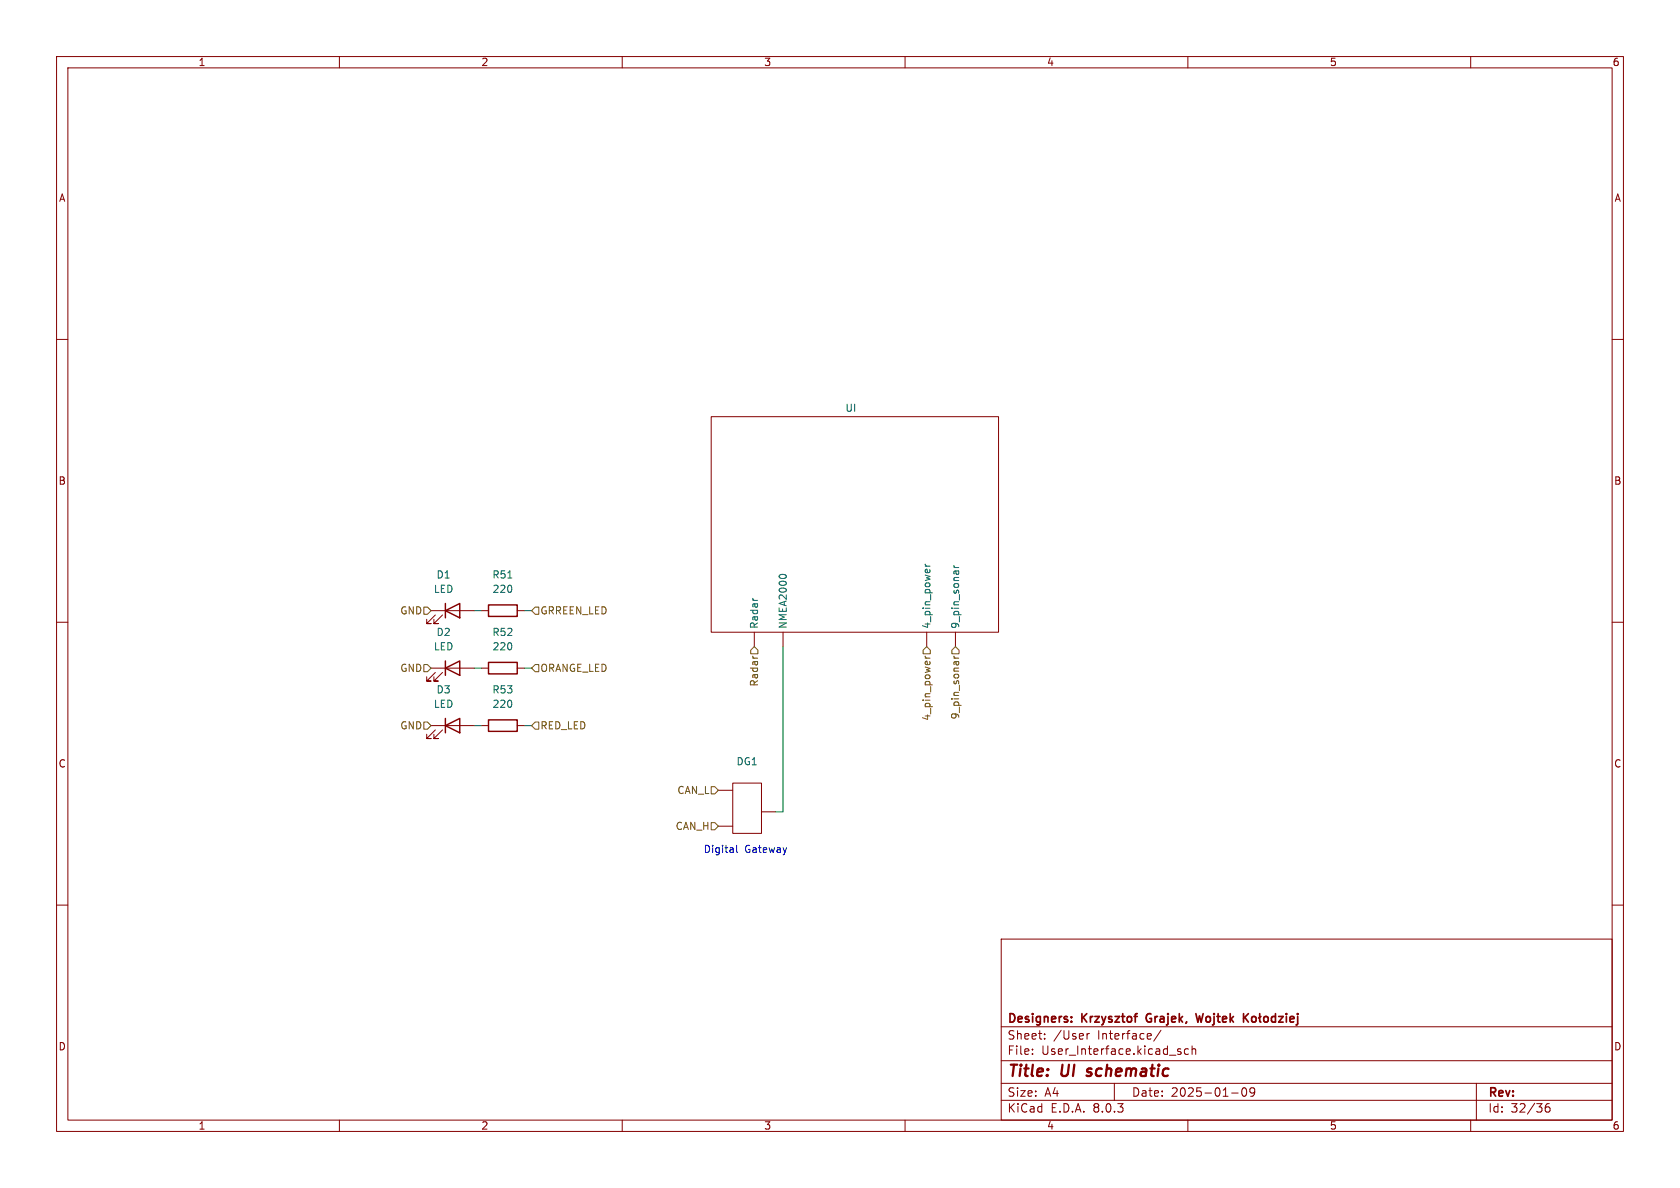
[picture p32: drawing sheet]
<svg xmlns="http://www.w3.org/2000/svg" width="297mm" height="210mm" viewBox="0 0 297 210" stroke-linecap="round" stroke-linejoin="round" font-family="sans-serif">
<defs><g id="words">
<g font-size="2.8" fill="#840000">
<text x="178" y="190.9">Title:</text>
<text x="187.7" y="190.9">UI</text>
<text x="193" y="190.9">schematic</text>
</g>
<g font-size="2.1" fill="#840000">
<text x="178" y="184">Sheet:</text>
<text x="178" y="181.2">Designers:</text>
<text x="186.2" y="184">/User</text>
<text x="191.3" y="181.2">Krzysztof</text>
<text x="194.1" y="184">Interface/</text>
<text x="203.3" y="181.2">Grajek,</text>
<text x="212.8" y="181.2">Wojtek</text>
<text x="178" y="186.7">File:</text>
<text x="184.1" y="186.7">User_Interface.kicad_sch</text>
<text x="178" y="196.9">KiCad</text>
<text x="178" y="194.1">Size:</text>
<text x="184.7" y="194.1">A4</text>
<text x="185.7" y="196.9">E.D.A.</text>
<text x="193.3" y="196.9">8.0.3</text>
<text x="200" y="194.1">Date:</text>
<text x="207" y="194.1">2025-01-09</text>
<text x="263" y="194.3">Rev:</text>
<text x="263" y="196.9">Id:</text>
<text x="267.1" y="196.9">32/36</text>
</g>
<g font-size="1.8" fill="#840000">
<text x="35" y="11.9">1</text>
<text x="85" y="11.9">2</text>
<text x="135" y="11.9">3</text>
<text x="185" y="11.9">4</text>
<text x="235" y="11.9">5</text>
<text x="285" y="11.9">6</text>
<text x="10.3" y="35.9">A</text>
<text x="285.3" y="35.9">A</text>
<text x="10.3" y="85.9">B</text>
<text x="285.3" y="85.9">B</text>
<text x="10.3" y="135.9">C</text>
<text x="285.3" y="135.9">C</text>
<text x="10.3" y="185.9">D</text>
<text x="285.3" y="185.9">D</text>
<text x="35" y="199.9">1</text>
<text x="85" y="199.9">2</text>
<text x="135" y="199.9">3</text>
<text x="185" y="199.9">4</text>
<text x="235" y="199.9">5</text>
<text x="285" y="199.9">6</text>
</g>
<g font-size="1.8" fill="#006464">
<text x="149.4" y="73">UI</text>
<text x="76.6" y="105">LED</text>
<text x="77.1" y="102.5">D1</text>
<text x="87" y="102.5">R51</text>
<text x="87" y="105">220</text>
<text x="77.1" y="112.6">D2</text>
<text x="87" y="112.6">R52</text>
<text x="134.2" y="111.3" transform="rotate(-90 134.2 111.3)">Radar</text>
<text x="139.3" y="111.3" transform="rotate(-90 139.3 111.3)">NMEA2000</text>
<text x="164.7" y="111.3" transform="rotate(-90 164.7 111.3)">4_pin_power</text>
<text x="169.8" y="111.3" transform="rotate(-90 169.8 111.3)">9_pin_sonar</text>
<text x="76.6" y="115.2">LED</text>
<text x="87" y="115.2">220</text>
<text x="76.6" y="125.3">LED</text>
<text x="77.1" y="122.8">D3</text>
<text x="87" y="122.8">R53</text>
<text x="87" y="125.3">220</text>
<text x="130.1" y="135.5">DG1</text>
</g>
<g font-size="1.8" fill="#725600">
<text x="70.7" y="108.8">GND</text>
<text x="95.4" y="108.8">GRREEN_LED</text>
<text x="70.7" y="119">GND</text>
<text x="95.4" y="119">ORANGE_LED</text>
<text x="134.2" y="121.5" transform="rotate(-90 134.2 121.5)">Radar</text>
<text x="70.7" y="129.1">GND</text>
<text x="95.4" y="129.1">RED_LED</text>
<text x="164.7" y="127.5" transform="rotate(-90 164.7 127.5)">4_pin_power</text>
<text x="169.8" y="127.3" transform="rotate(-90 169.8 127.3)">9_pin_sonar</text>
<text x="119.7" y="140.6">CAN_L</text>
<text x="119.3" y="146.9">CAN_H</text>
</g>
<g font-size="1.8" fill="#0000c2">
<text x="124.3" y="151">Digital</text>
<text x="131.7" y="151">Gateway</text>
</g>
</g></defs>
<g fill="none" stroke="#840000" stroke-width=".18">
<path d="M10 10h277v190h-277zM12 12h273v186h-273zM60 10v2M110 10v2M160 10v2M210 10v2M260 10v2M10 60h2M285 60h2M125.7 73.7h50.8v38.1h-50.8zM10 110h2M76.2 108h7.6"/>
<path d="M76.2 118.1h7.6M77 108.7l-1.6 1.5h.8h-.8v-.7M77 118.9l-1.6 1.5h.8h-.8v-.8M78.2 108.7l-1.5 1.5h.8h-.8v-.7M78.2 118.9l-1.5 1.5h.8h-.8v-.8M85.1 108h1.3M85.1 118.1h1.3M91.4 108h1.3M91.4 118.1h1.3M133.3 111.8v2.5M138.4 111.8v2.5M163.8 111.8v2.5"/>
<path d="M168.9 111.8v2.5M285 110h2M76.2 128.3h7.6M77 129l-1.6 1.6h.8h-.8v-.8M78.2 129l-1.5 1.6h.8h-.8v-.8M85.1 128.3h1.3M91.4 128.3h1.3M127 139.7h2.5M129.5 138.4h5.1v8.9h-5.1zM10 160h2M127 146.1h2.5M134.6 143.5h2.6"/>
<path d="M285 160h2M177 166h108v32h-108zM60 198v2M110 198v2M160 198v2M177 194.5h108M177 191.5h108M177 187.5h108M177 181.5h108M182.5 186.3v.1M182.5 185.5v.1M184.7 183.6v.1"/>
<path d="M184.7 182.8v.1M192.2 182.7v1M192.6 182.7l-.3 .1-.1 .2M197 191.5v3M205.2 182.1l-1.2 2M208.2 185.8l.5 .2 .1 .2-.2 .2-.4-.1M208.2 185.5h.5M210 198v2M210.1 185.5l-.4-.1-.3 .3v.4l.1 .2h.6M210.7 185.5l.3-.1 .3 .1 .1 .9M210.7 184.9v1.5M217.7 193.2h1.2"/>
<path d="M219.7 192.4l.2-.1a.81 .81 0 0 1 .6 .6 .81 .81 0 0 1-.3 .8l-.2 .1a.81 .81 0 0 1-.3-1.4zM221.8 192.9l-.3 .3h-.3l-.2-.3 .1-.5 .4-.1 .2 .1a.99 .99 0 0 1-.3 1.4h-.3M260 198v2M261 191.5v6.5M273.9 195.1a.59 .59 0 0 0-.7 .6v.6l.1 .2 .4 .1 .3-.1v-.5l-.1-.3h-.4l-.3 .3"/>
</g>
<path d="M192.1 190.1l.2 .1M192.3 189l-.1 .3 .1 .1" fill="none" stroke="#840000" stroke-width=".4"/>
<g fill="none" stroke="#840000" stroke-width=".3">
<path d="M189.4 179.8v.1M202.8 179.4l-.2 .4 .2 .7M211.4 179.2l.4 1.5 .3-1.1 .2 1.1M220.1 179.8l.6 .9M220.7 179.2l-.9 .8M221.4 179.8l.4-.1 .3 .3v.4l-.3 .3-.4-.1-.1-.2v-.4zM222.7 179.2v1.3l.2 .2M222.9 179.7l-.4 .3M223.5 179.8l.2-.1 .4 .1 .1 .6-.1 .2-.4 .1-.2-.2zM225.5 179.8l-.4-.1-.3 .3v.4l.1 .2h.6M225.5 179.2v1.5M226.1 179.7h.7l-.7 1h.7"/>
<path d="M227.4 179.2v.1M227.4 179.7v1M229.4 179.2v.1M229.4 179.7v1.3l-.3 .2M189.4 180.5v.2M228.1 180.2l.7-.2-.1-.2-.4-.1-.2 .2v.7h.6"/>
</g>
<path d="M78.7 108l2.6-1.3v2.5zM78.7 118.1l2.6-1.3v2.6zM78.7 106.7v2.5M78.7 116.8v2.6M86.4 106.9h5v2.1h-5zM86.4 117.1h5v2h-5zM78.7 128.3l2.6-1.3v2.5zM78.7 127v2.5M86.4 127.3h5v2h-5z" fill="none" stroke="#840000" stroke-width=".25"/>
<path d="M163.6 99.7l.2 .4M168.6 100l.3 .3M89.8 102.2h.7M133.1 105.8v.1M137.9 101.7l.3-.2 .7 .2M163.6 100.1h.8M168.6 100.3h.9" fill="none" stroke="#006464" stroke-width=".18"/>
<g fill="none" stroke="#725600" stroke-width=".18">
<path d="M74.9 107.3h.7l.6 .7-.6 .6h-.7zM74.9 117.5h.7l.6 .6-.6 .6h-.7zM94.6 117.5h.6v1.2h-.6l-.6-.6zM94.6 107.3h.6v1.3h-.6l-.6-.6zM133.1 116v.1M133.3 114.3l.7 .6v.7h-1.3v-.7zM163.6 116.3h.8M163.6 116l.2 .3M163.8 114.3l.7 .6v.7h-1.3v-.7zM168.6 116.3h.9M168.6 116l.3 .3M168.9 114.3l.6 .6v.7h-1.2v-.7z"/>
<path d="M74.9 127.6h.7l.6 .7-.6 .6h-.7zM94.6 127.6h.6v1.3h-.6l-.6-.6zM125.7 139.1h.7l.6 .6-.6 .6h-.7zM125.7 145.4h.7l.6 .7-.6 .6h-.7z"/>
</g>
<path d="M130.2 149.4v1.1l.2 .2" fill="none" stroke="#0000c2" stroke-width=".18"/>
<path d="M83.8 118.1h1.3M83.8 108h1.3M92.7 118.1h1.3M92.7 108h1.3M138.4 114.3v29.2h-1.2M83.8 128.3h1.3M92.7 128.3h1.3" fill="none" stroke="#009600" stroke-width=".18"/>
<use href="#words"/>
</svg>
